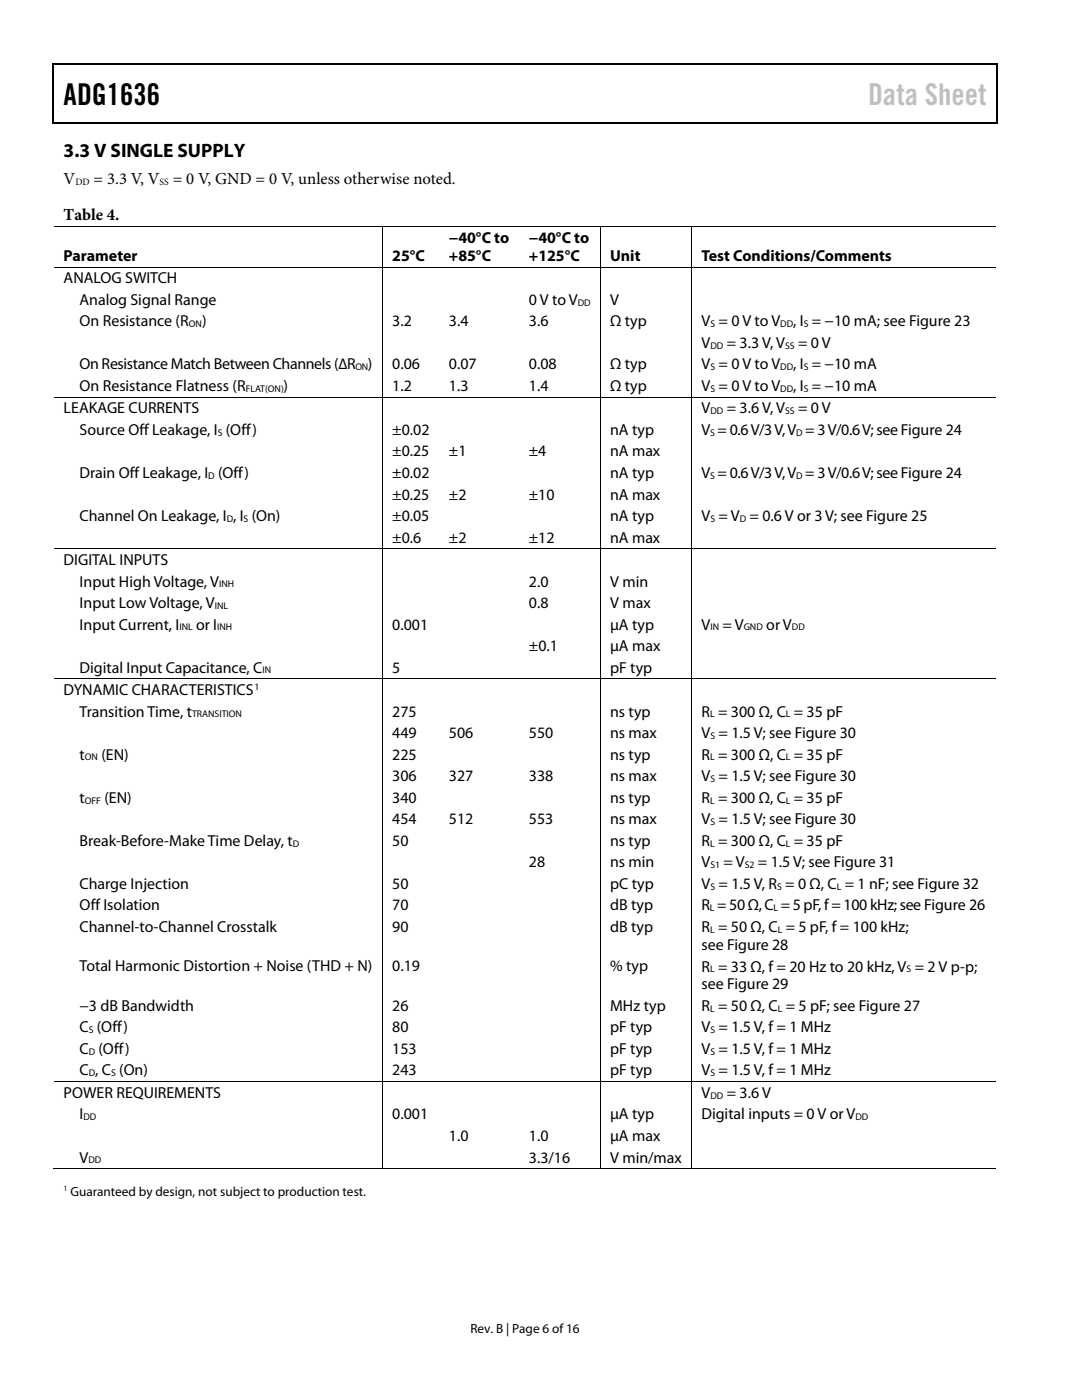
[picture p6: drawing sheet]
<svg xmlns="http://www.w3.org/2000/svg" width="216mm" height="279mm" viewBox="0 0 216 279" stroke-linecap="round" stroke-linejoin="round" font-family="sans-serif">
<defs><g id="words">
<text font-size="6" x="12.7" y="21">ADG1636</text>
<text font-size="6" fill="#c1c1c1" x="173.2" y="21">Data Sheet</text>
<text font-size="3.9" x="12.7" y="31.3">3.3 V SINGLE SUPPLY</text>
<g font-size="3.3">
<text x="12.7" y="36.8">V</text>
<text x="18.7" y="36.8">= 3.3 V, V</text>
<text x="34.5" y="36.8">= 0 V, GND = 0 V, unless otherwise noted.</text>
<text x="12.7" y="43.9">Table 4.</text>
</g>
<g font-size="3.2">
<text x="12.7" y="52.1">Parameter</text>
<text x="78.3" y="52.1">25°C</text>
<text x="89.6" y="48.4">−40°C to</text>
<text x="89.6" y="52.1">+85°C</text>
<text x="105.5" y="48.4">−40°C to</text>
<text x="105.5" y="52.1">+125°C</text>
<text x="121.8" y="52.1">Unit</text>
<text x="140" y="52.1">Test Conditions/Comments</text>
<text x="12.7" y="56.6">ANALOG SWITCH</text>
<text x="15.9" y="60.9">Analog Signal Range</text>
<text x="15.9" y="65.2">On Resistance (R</text>
<text x="40.3" y="65.2">)</text>
<text x="78.3" y="65.2">3.2</text>
<text x="89.6" y="65.2">3.4</text>
<text x="105.5" y="60.9">0 V to V</text>
<text x="105.5" y="65.2">3.6</text>
<text x="121.8" y="60.9">V</text>
<text x="121.8" y="65.2">Ω typ</text>
<text x="140" y="65.2">V = 0 V to V</text>
<text x="158.3" y="65.2">, I = −10 mA; see Figure 23</text>
<text x="140" y="69.4">V</text>
<text x="145" y="69.4">= 3.3 V, V</text>
<text x="159.2" y="69.4">= 0 V</text>
<text x="15.9" y="73.7">On Resistance Match Between Channels (∆R</text>
<text x="73.4" y="73.7">)</text>
<text x="78.3" y="73.7">0.06</text>
<text x="89.6" y="73.7">0.07</text>
<text x="105.5" y="73.7">0.08</text>
<text x="121.8" y="73.7">Ω typ</text>
<text x="140" y="73.7">V = 0 V to V</text>
<text x="158.3" y="73.7">, I = −10 mA</text>
<text x="12.7" y="82.5">LEAKAGE CURRENTS</text>
<text x="15.9" y="78">On Resistance Flatness (R</text>
<text x="56.6" y="78">)</text>
<text x="78.3" y="78">1.2</text>
<text x="89.6" y="78">1.3</text>
<text x="105.5" y="78">1.4</text>
<text x="121.8" y="78">Ω typ</text>
<text x="140" y="82.5">V</text>
<text x="140" y="78">V = 0 V to V</text>
<text x="145" y="82.5">= 3.6 V, V</text>
<text x="158.3" y="78">, I = −10 mA</text>
<text x="159.2" y="82.5">= 0 V</text>
<text x="15.9" y="86.8">Source Off Leakage, I (Off)</text>
<text x="78.3" y="86.8">±0.02</text>
<text x="121.8" y="86.8">nA typ</text>
<text x="140" y="86.8">V = 0.6 V/3 V, V = 3 V/0.6 V; seeFigure 24</text>
<text x="15.9" y="95.4">Drain Off Leakage, I (Off)</text>
<text x="78.3" y="91.1">±0.25</text>
<text x="78.3" y="95.4">±0.02</text>
<text x="89.6" y="91.1">±1</text>
<text x="105.5" y="91.1">±4</text>
<text x="121.7" y="91.1">nA max</text>
<text x="121.8" y="95.4">nA typ</text>
<text x="140" y="95.4">V = 0.6 V/3 V, V = 3 V/0.6 V; seeFigure 24</text>
<text x="78.3" y="99.7">±0.25</text>
<text x="89.6" y="99.7">±2</text>
<text x="105.5" y="99.7">±10</text>
<text x="121.7" y="99.7">nA max</text>
<text x="15.9" y="104">Channel On Leakage, I , I (On)</text>
<text x="78.3" y="104">±0.05</text>
<text x="121.7" y="104">nA typ</text>
<text x="140" y="104">V = V = 0.6 V or 3 V; see Figure 25</text>
<text x="12.7" y="112.8">DIGITAL INPUTS</text>
<text x="78.3" y="108.3">±0.6</text>
<text x="89.6" y="108.3">±2</text>
<text x="105.5" y="108.3">±12</text>
<text x="121.7" y="108.3">nA max</text>
<text x="15.9" y="117.1">Input High Voltage, V</text>
<text x="105.5" y="117.1">2.0</text>
<text x="121.8" y="117.1">V min</text>
<text x="15.9" y="121.3">Input Low Voltage, V</text>
<text x="15.9" y="125.6">Input Current, I</text>
<text x="39.1" y="125.6">or I</text>
<text x="78.3" y="125.6">0.001</text>
<text x="105.5" y="121.3">0.8</text>
<text x="121.8" y="121.3">V max</text>
<text x="121.8" y="125.6">µA typ</text>
<text x="140" y="125.6">V</text>
<text x="144.2" y="125.6">= V</text>
<text x="152.9" y="125.6">or V</text>
<text x="105.5" y="129.9">±0.1</text>
<text x="121.7" y="129.9">µA max</text>
<text x="15.9" y="134.2">Digital Input Capacitance, C</text>
<text x="78.3" y="134.2">5</text>
<text x="121.8" y="134.2">pF typ</text>
<text x="12.7" y="138.7">DYNAMIC CHARACTERISTICS</text>
<text x="15.9" y="143">Transition Time, t</text>
<text x="78.3" y="143">275</text>
<text x="121.8" y="143">ns typ</text>
<text x="140" y="143">R = 300 Ω, C = 35 pF</text>
<text x="78.3" y="147.3">449</text>
<text x="89.6" y="147.3">506</text>
<text x="105.5" y="147.3">550</text>
<text x="121.8" y="147.3">ns max</text>
<text x="140" y="147.3">V = 1.5 V; see Figure 30</text>
<text x="15.9" y="151.6">t</text>
<text x="20.2" y="151.6">(EN)</text>
<text x="78.3" y="151.6">225</text>
<text x="78.3" y="155.9">306</text>
<text x="89.6" y="155.9">327</text>
<text x="105.5" y="155.9">338</text>
<text x="121.8" y="155.9">ns max</text>
<text x="121.8" y="151.6">ns typ</text>
<text x="140" y="155.9">V = 1.5 V; see Figure 30</text>
<text x="140" y="151.6">R = 300 Ω, C = 35 pF</text>
<text x="15.9" y="160.2">t</text>
<text x="20.8" y="160.2">(EN)</text>
<text x="78.3" y="160.2">340</text>
<text x="121.8" y="160.2">ns typ</text>
<text x="140" y="160.2">R = 300 Ω, C = 35 pF</text>
<text x="78.3" y="164.5">454</text>
<text x="89.6" y="164.5">512</text>
<text x="105.5" y="164.5">553</text>
<text x="121.8" y="164.5">ns max</text>
<text x="140" y="164.5">V = 1.5 V; see Figure 30</text>
<text x="15.9" y="168.8">Break-Before-Make Time Delay, t</text>
<text x="78.3" y="168.8">50</text>
<text x="105.5" y="173.1">28</text>
<text x="121.8" y="173.1">ns min</text>
<text x="121.8" y="168.8">ns typ</text>
<text x="140" y="173.1">V</text>
<text x="140" y="168.8">R = 300 Ω, C = 35 pF</text>
<text x="144.4" y="173.1">= V</text>
<text x="151.2" y="173.1">= 1.5 V; see Figure 31</text>
<text x="15.9" y="177.4">Charge Injection</text>
<text x="78.3" y="177.4">50</text>
<text x="121.8" y="177.4">pC typ</text>
<text x="140" y="177.4">V = 1.5 V, R = 0 Ω, C = 1 nF; see Figure 32</text>
<text x="15.9" y="181.7">Off Isolation</text>
<text x="15.9" y="186">Channel-to-Channel Crosstalk</text>
<text x="78.3" y="181.7">70</text>
<text x="78.3" y="186">90</text>
<text x="121.8" y="181.7">dB typ</text>
<text x="121.8" y="186">dB typ</text>
<text x="140" y="181.7">R = 50Ω, C = 5 pF, f = 100 kHz; see Figure 26</text>
<text x="140" y="186">R = 50 Ω, C = 5 pF, f = 100 kHz;</text>
<text x="140" y="189.6">see Figure 28</text>
<text x="15.9" y="193.9">Total Harmonic Distortion + Noise (THD + N)</text>
<text x="78.3" y="193.9">0.19</text>
<text x="121.8" y="193.9">% typ</text>
<text x="140" y="197.5">see Figure 29</text>
<text x="140" y="193.9">R = 33 Ω, f = 20 Hz to 20 kHz, V = 2 V p-p;</text>
<text x="15.9" y="201.7">−3 dB Bandwidth</text>
<text x="78.3" y="201.7">26</text>
<text x="121.8" y="201.7">MHz typ</text>
<text x="140" y="201.7">R = 50 Ω, C = 5 pF; see Figure 27</text>
<text x="15.9" y="206">C (Off)</text>
<text x="78.3" y="206">80</text>
<text x="121.8" y="206">pF typ</text>
<text x="140" y="206">V = 1.5 V, f = 1 MHz</text>
<text x="15.9" y="210.3">C (Off)</text>
<text x="15.9" y="214.6">C , C (On)</text>
<text x="78.3" y="210.3">153</text>
<text x="78.3" y="214.6">243</text>
<text x="121.8" y="210.3">pF typ</text>
<text x="121.8" y="214.6">pF typ</text>
<text x="140" y="210.3">V = 1.5 V, f = 1 MHz</text>
<text x="140" y="214.6">V = 1.5 V, f = 1 MHz</text>
<text x="12.7" y="219.1">POWER REQUIREMENTS</text>
<text x="140" y="219.1">V</text>
<text x="145" y="219.1">= 3.6 V</text>
<text x="15.9" y="223.4">I</text>
<text x="78.3" y="223.4">0.001</text>
<text x="89.6" y="227.7">1.0</text>
<text x="105.5" y="227.7">1.0</text>
<text x="121.8" y="227.7">µA max</text>
<text x="121.8" y="223.4">µA typ</text>
<text x="140" y="223.4">Digital inputs = 0 V or V</text>
<text x="15.9" y="232">V</text>
<text x="105.5" y="232">3.3/16</text>
<text x="121.8" y="232">V min/max</text>
</g>
<g font-size="2.6">
<text x="14.1" y="238.7">Guaranteed by design, not subject to production test.</text>
<text x="93.9" y="266">Rev. B | Page 6 of 16</text>
</g>
<g font-size="1.9">
<text x="15" y="36.9">DD</text>
<text x="31.9" y="36.9">SS</text>
<text x="37.7" y="65.3">ON</text>
<text x="115.3" y="61">DD</text>
<text x="141.8" y="65.3">S</text>
<text x="155.7" y="65.3">DD</text>
<text x="160.4" y="65.3">S</text>
<text x="141.8" y="69.6">DD</text>
<text x="156.7" y="69.6">SS</text>
<text x="70.9" y="73.9">ON</text>
<text x="141.8" y="73.9">S</text>
<text x="155.7" y="73.9">DD</text>
<text x="160.4" y="73.9">S</text>
<text x="49" y="78.2">FLAT(ON)</text>
<text x="141.8" y="78.2">S</text>
<text x="141.8" y="82.7">DD</text>
<text x="155.7" y="78.2">DD</text>
<text x="156.7" y="82.7">SS</text>
<text x="160.4" y="78.2">S</text>
<text x="43.5" y="87">S</text>
<text x="141.7" y="87">S</text>
<text x="158.9" y="87">D</text>
<text x="41.6" y="95.6">D</text>
<text x="141.7" y="95.6">S</text>
<text x="158.9" y="95.6">D</text>
<text x="45.2" y="104.2">D</text>
<text x="48.6" y="104.2">S</text>
<text x="141.8" y="104.2">S</text>
<text x="147.6" y="104.2">D</text>
<text x="43.7" y="117.2">INH</text>
<text x="35.8" y="125.8">INL</text>
<text x="42.8" y="121.5">INL</text>
<text x="43.3" y="125.8">INH</text>
<text x="141.8" y="125.8">IN</text>
<text x="148.4" y="125.8">GND</text>
<text x="158" y="125.8">DD</text>
<text x="50.8" y="137.6">1</text>
<text x="52.4" y="134.4">IN</text>
<text x="38.3" y="143.2">TRANSITION</text>
<text x="141.7" y="143.2">L</text>
<text x="156.8" y="143.2">L</text>
<text x="141.8" y="147.5">S</text>
<text x="16.9" y="151.8">ON</text>
<text x="141.7" y="151.8">L</text>
<text x="156.8" y="151.8">L</text>
<text x="16.9" y="160.4">OFF</text>
<text x="141.7" y="160.4">L</text>
<text x="141.8" y="156.1">S</text>
<text x="156.8" y="160.4">L</text>
<text x="141.8" y="164.7">S</text>
<text x="58.4" y="169">D</text>
<text x="141.7" y="169">L</text>
<text x="141.8" y="173.2">S1</text>
<text x="148.6" y="173.2">S2</text>
<text x="156.8" y="169">L</text>
<text x="141.8" y="177.5">S</text>
<text x="155.1" y="177.5">S</text>
<text x="167" y="177.5">L</text>
<text x="141.6" y="181.8">L</text>
<text x="154.3" y="181.8">L</text>
<text x="141.7" y="186.2">L</text>
<text x="155.2" y="186.2">L</text>
<text x="141.7" y="194.1">L</text>
<text x="180.9" y="194.1">S</text>
<text x="141.7" y="201.9">L</text>
<text x="155.2" y="201.9">L</text>
<text x="17.7" y="206.2">S</text>
<text x="141.8" y="206.2">S</text>
<text x="17.7" y="210.5">D</text>
<text x="17.7" y="214.8">D</text>
<text x="22.2" y="214.8">S</text>
<text x="141.8" y="210.5">S</text>
<text x="141.8" y="214.8">S</text>
<text x="141.8" y="219.3">DD</text>
<text x="16.6" y="223.6">DD</text>
<text x="170.7" y="223.6">DD</text>
<text x="17.7" y="232.2">DD</text>
</g>
<text font-size="1.6" x="12.7" y="237.8">1</text>
</g></defs>
<g fill="#000">
<path d="M10.5 12.7h.3v1h-.3zM10.5 12.7h.3v.3h-.3zM133.3 12.7h.3v.3h-.3zM198.8 12.7h.2v1h-.2zM198.8 12.7h.2v.3h-.2zM10.5 24.4h.3v.3h-.3zM133.1 24.4h.2v.3h-.2zM198.8 24.4h.2v.3h-.2zM76.3 45.1h.2v.2h-.2zM76.3 53.3h.2v.1h-.2zM87.7 45.1h.2v.2h-.2zM87.7 53.3h.2v.1h-.2z"/>
<path d="M103.6 45.1h.2v.2h-.2zM103.6 53.3h.2v.1h-.2zM119.8 45.1h.1v.2h-.1zM119.8 53.3h.1v.1h-.1zM138 45.1h.2v.2h-.2zM138 53.3h.2v.1h-.2zM76.3 79.2h.2v.2h-.2zM87.7 79.2h.2v.2h-.2zM103.6 79.2h.2v.2h-.2zM119.8 79.2h.1v.2h-.1zM138 79.2h.2v.2h-.2zM76.3 109.5h.2v.1h-.2z"/>
<path d="M87.7 109.5h.2v.1h-.2zM103.6 109.5h.2v.1h-.2zM119.8 109.5h.1v.1h-.1zM138 109.5h.2v.1h-.2zM76.3 135.4h.2v.2h-.2zM87.7 135.4h.2v.2h-.2zM103.6 135.4h.2v.2h-.2zM119.8 135.4h.1v.2h-.1zM138 135.4h.2v.2h-.2zM76.3 215.8h.2v.2h-.2zM87.7 215.8h.2v.2h-.2zM103.6 215.8h.2v.2h-.2z"/>
<path d="M119.8 215.8h.1v.2h-.1zM138 215.8h.2v.2h-.2zM76.3 233.2h.2v.2h-.2zM87.4 233.2h.2v.2h-.2zM103.4 233.2h.1v.2h-.1zM119.8 233.2h.1v.2h-.1zM138 233.2h.2v.2h-.2z"/>
</g>
<path d="M10.7 13.7v10.7M10.8 12.8h122.5M133.6 12.8h65.2M198.9 13.7v10.7M10.8 24.5h188" fill="none" stroke="#000" stroke-width=".25"/>
<g fill="none" stroke="#000" stroke-width=".2">
<path d="M10.8 45.2h65.5M10.8 53.3h65.5M76.4 45.3v8M76.4 53.4v25.8M76.5 45.2h11.2M76.5 53.3h11.2M87.9 45.2h15.7M87.9 53.3h15.7M103.8 45.2h16M103.8 53.3h16M119.8 45.3v8M119.8 53.4v25.8"/>
<path d="M119.9 45.2h18.1M119.9 53.3h18.1M138.1 45.3v8M138.1 53.4v25.8M138.2 45.2h60.6M138.2 53.3h60.6M10.8 79.3h65.5M76.4 79.4v30.1M76.5 79.3h11.2M87.9 79.3h15.7M103.8 79.3h16M119.8 79.4v30.1"/>
<path d="M119.9 79.3h18.1M138.1 79.4v30.1M138.2 79.3h60.6M10.8 109.6h65.5M76.4 109.6v25.8M76.5 109.6h11.2M87.9 109.6h15.7M103.8 109.6h16M119.8 109.6v25.8M119.9 109.6h18.1M138.1 109.6v25.8M138.2 109.6h60.6"/>
<path d="M10.8 135.5h65.5M76.4 135.6v80.2M76.5 135.5h11.2M87.9 135.5h15.7M103.8 135.5h16M119.8 135.6v80.2M119.9 135.5h18.1M138.1 135.6v80.2M138.2 135.5h60.6M10.8 215.9h65.5M76.4 216v17.2M76.5 215.9h11.2"/>
<path d="M87.9 215.9h15.7M103.8 215.9h16M119.8 216v17.2M119.9 215.9h18.1M138.1 216v17.2M138.2 215.9h60.6M10.5 233.3h65.8M76.5 233.3h43.3M119.9 233.3h18.1M138.2 233.3h60.6"/>
</g>
<use href="#words"/>
</svg>
